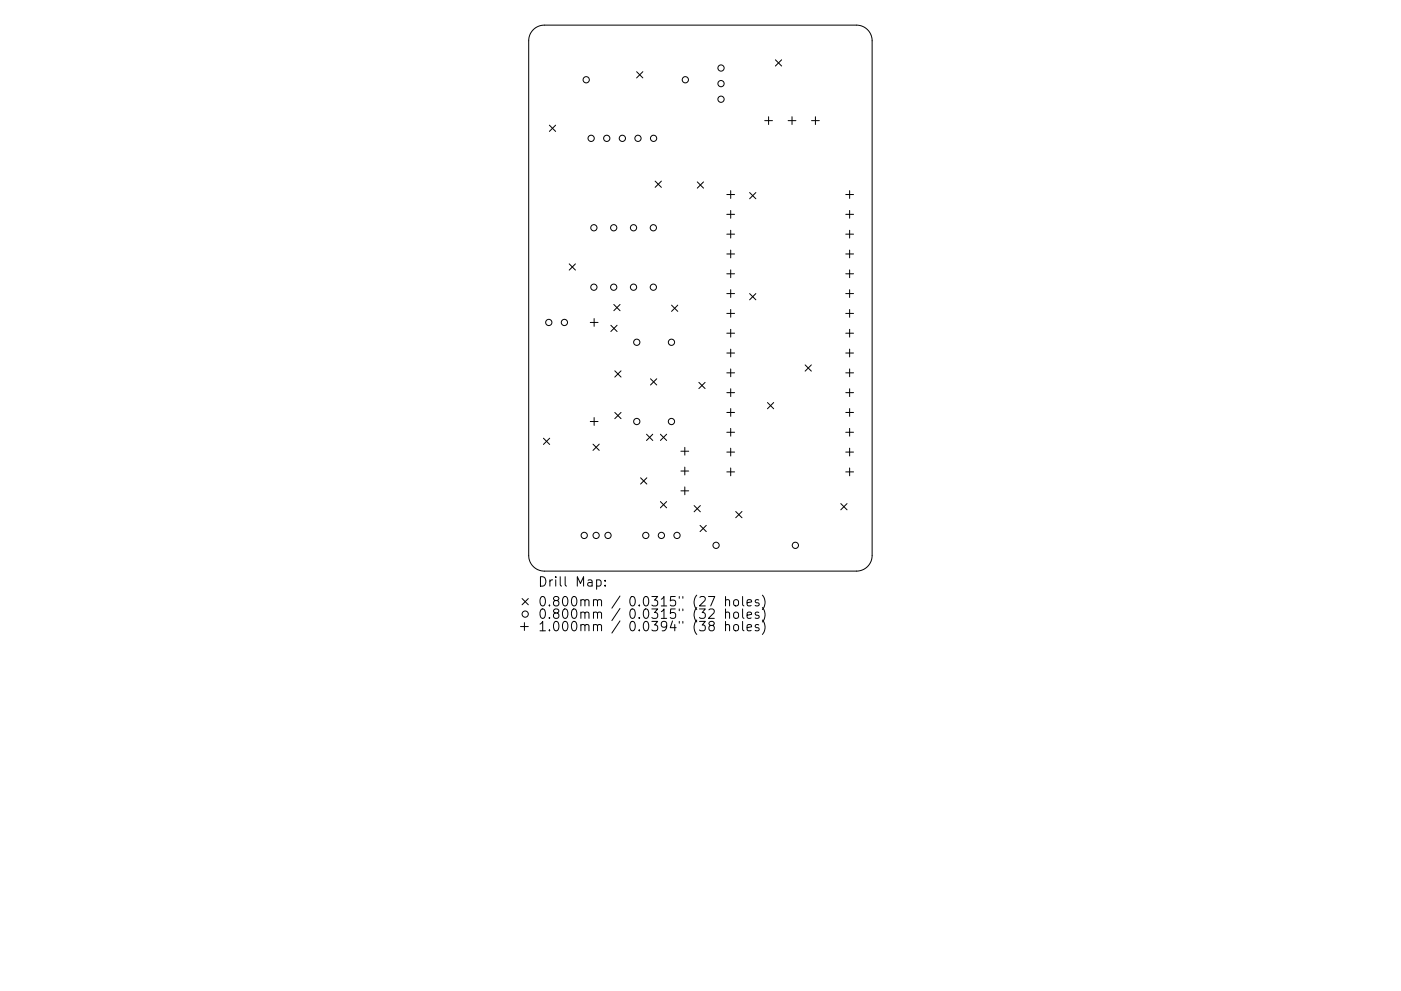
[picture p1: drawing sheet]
<svg xmlns="http://www.w3.org/2000/svg" width="297mm" height="210mm" viewBox="0 0 297 210" stroke-linecap="round" stroke-linejoin="round" font-family="sans-serif">
<defs><g id="words">
<g font-size="2.8">
<text x="114" y="124.5">Drill Map:</text>
<text x="114" y="128.7">0.800mm / 0.0315&quot; (27 holes)</text>
<text x="114" y="131.3">0.800mm / 0.0315&quot; (32 holes)</text>
<text x="114" y="133.9">1.000mm / 0.0394&quot; (38 holes)</text>
</g>
</g></defs>
<g fill="none" stroke="#000" stroke-width=".21">
<path d="M113.1 6.3a3.3 3.3 0 0 1 2.3-1h66.2a3.3 3.3 0 0 1 3.3 3.3v109.3a3.3 3.3 0 0 1-3.3 3.3h-66.2a3.3 3.3 0 0 1-3.3-3.3v-109.3a3.3 3.3 0 0 1 1-2.3zM135 15.2l1.3 1.3M136.3 15.2l-1.3 1.3M164.4 12.7l1.3 1.3M165.7 12.7l-1.3 1.3M116.5 26.6l1.3 1.3M117.8 26.6l-1.3 1.3M138.9 38.4l1.3 1.4M140.2 38.4l-1.3 1.4M147.8 38.6l1.4 1.3M149.2 38.6l-1.4 1.3M162.1 25.6h1.7"/>
<path d="M163 24.8v1.6M167.1 25.6h1.6M167.9 24.8v1.6M172.1 25.6h1.6M172.9 24.8v1.6M120.7 56l1.3 1.3M122 56l-1.3 1.3M154.1 41.3h1.6M154.1 45.5h1.6M154.1 49.7h1.6M154.1 53.9h1.6M154.1 58.1h1.6"/>
<path d="M154.9 40.4v1.7M154.9 44.7v1.6M154.9 48.9v1.6M154.9 53.1v1.6M154.9 57.3v1.6M158.9 40.9l1.4 1.3M160.3 40.9l-1.4 1.3M179.3 41.3h1.7M179.3 45.5h1.7M179.3 49.7h1.7M179.3 53.9h1.7M179.3 58.1h1.7"/>
<path d="M180.1 40.4v1.7M180.1 44.7v1.6M180.1 48.9v1.6M180.1 53.1v1.6M180.1 57.3v1.6M125.1 68.4h1.7M126 67.6v1.6M129.5 69l1.3 1.3M130.1 64.6l1.4 1.3M130.4 78.7l1.3 1.3M130.8 69l-1.3 1.3M131.5 64.6l-1.4 1.3"/>
<path d="M131.7 78.7l-1.3 1.3M142.4 64.7l1.3 1.4M143.7 64.7l-1.3 1.4M154.1 62.3h1.6M154.1 66.5h1.6M154.1 70.7h1.6M154.1 74.9h1.6M154.1 79.1h1.6M154.9 61.5v1.6M154.9 65.7v1.6M154.9 69.9v1.6M154.9 74.1v1.6"/>
<path d="M154.9 78.3v1.6M158.9 62.3l1.4 1.3M160.3 62.3l-1.4 1.3M170.7 77.4l1.3 1.3M172 77.4l-1.3 1.3M179.3 62.3h1.7M179.3 66.5h1.7M179.3 70.7h1.7M179.3 74.9h1.7M179.3 79.1h1.7M180.1 61.5v1.6M180.1 65.7v1.6"/>
<path d="M180.1 69.9v1.6M180.1 74.1v1.6M180.1 78.3v1.6M115.2 93l1.3 1.3M116.5 93l-1.3 1.3M125.1 89.4h1.7M125.7 94.2l1.4 1.4M126 88.6v1.7M127.1 94.2l-1.4 1.4M130.4 87.5l1.3 1.3M131.7 87.5l-1.3 1.3M137.1 92.1l1.3 1.4"/>
<path d="M137.9 80.4l1.3 1.3M138.4 92.1l-1.3 1.4M139.2 80.4l-1.3 1.3M140 92.1l1.3 1.4M141.3 92.1l-1.3 1.4M144.4 95.7h1.6M144.4 99.9h1.6M145.2 94.9v1.7M145.2 99.1v1.7M148.2 81.1l1.3 1.3M149.5 81.1l-1.3 1.3M154.1 83.3h1.6"/>
<path d="M154.1 87.5h1.6M154.1 91.7h1.6M154.1 95.9h1.6M154.9 82.5v1.6M154.9 86.7v1.6M154.9 90.9v1.6M154.9 95.1v1.6M154.9 99.3v1.6M162.7 85.4l1.3 1.3M164 85.4l-1.3 1.3M179.3 83.3h1.7M179.3 87.5h1.7"/>
<path d="M179.3 91.7h1.7M179.3 95.9h1.7M180.1 82.5v1.6M180.1 86.7v1.6M180.1 90.9v1.6M180.1 95.1v1.6M180.1 99.3v1.6M135.8 101.4l1.3 1.3M137.1 101.4l-1.3 1.3M140 106.4l1.3 1.3M141.3 106.4l-1.3 1.3M144.4 104.1h1.6"/>
<path d="M145.2 103.3v1.7M147.2 107.3l1.3 1.3M148.4 111.5l1.3 1.3M148.5 107.3l-1.3 1.3M149.7 111.5l-1.3 1.3M154.1 100.1h1.6M156 108.5l1.3 1.3M157.3 108.5l-1.3 1.3M178.3 106.8l1.3 1.4M179.3 100.1h1.7M179.6 106.8l-1.3 1.4M110.4 132.9h1.6"/>
<path d="M110.7 127l1.3 1.3M111.2 132.1v1.7M112 127l-1.3 1.3M126.5 123.1l.6-.1 .3 .4v.6l-.1 .3h-.8M128.3 124.2v.2M128.3 123.1v.2M150.2 126.6h1.3l-.8 2M150.3 129.4l.3-.2 .7 .1a.54 .54 0 0 1 0 .8l-1.1 1.1h1.2M150.7 132.7l-.4-.4 .1-.3 .3-.2 .6 .1 .1 .3-.1 .3-.8 .3-.2 .3 .1 .5 .3 .2h.4l.3-.3-.1-.6-.2-.2M153.8 127.4l.3-.2 .5 .1 .1 1.3M153.8 130.1l.3-.2 .5 .1 .1 1.2M153.8 132.7l.3-.2 .5 .1 .1 1.2"/>
<path d="M153.8 126.6v2M153.8 129.2v2M153.8 131.8v2M155.6 127.4l.3-.2a.54 .54 0 0 1 .7 .4v.6a.54 .54 0 0 1-.5 .4 .54 .54 0 0 1-.6-.4zM155.6 130.1a.54 .54 0 0 1 .6-.2 .54 .54 0 0 1 .4 .3v.6a.54 .54 0 0 1-.5 .4 .54 .54 0 0 1-.6-.4zM155.6 132.7a.54 .54 0 0 1 .6-.2 .54 .54 0 0 1 .4 .4v.6a.54 .54 0 0 1-.5 .4 .54 .54 0 0 1-.6-.4zM157.4 126.6v1.7l.3 .3M157.4 129.2v1.7l.3 .3M157.4 131.8v1.8l.3 .2M158.4 127.9l.9-.2v-.4l-.6-.1-.3 .3 .1 1h.8M158.4 130.5l.9-.2v-.3l-.6-.1-.3 .2 .1 1h.8M158.4 133.2l.9-.2v-.4l-.6-.1-.3 .3 .1 .9h.8"/>
<path d="M160.9 127.3l-.5-.1-.3 .3 .1 .3 .7 .2v.5h-.8M160.9 130l-.5-.1-.3 .2 .1 .3 .7 .2v.5h-.8M160.9 132.6l-.5-.1-.3 .3 .1 .3 .7 .2v.4h-.8M161.6 126.3a2.29 2.29 0 0 1 0 3M161.6 128.9a2.29 2.29 0 0 1 0 3.1M161.6 131.6a2.29 2.29 0 0 1 0 3"/>
<circle cx="124.3" cy="16.9" r=".66"/>
<circle cx="145.3" cy="16.9" r=".66"/>
<circle cx="152.9" cy="17.7" r=".66"/>
<circle cx="152.9" cy="14.4" r=".66"/>
<circle cx="125.3" cy="29.4" r=".66"/>
<circle cx="128.6" cy="29.4" r=".66"/>
<circle cx="132" cy="29.4" r=".66"/>
<circle cx="135.3" cy="29.4" r=".66"/>
<circle cx="138.6" cy="29.4" r=".66"/>
<circle cx="152.9" cy="21.1" r=".66"/>
<circle cx="125.9" cy="48.3" r=".66"/>
<circle cx="130.1" cy="48.3" r=".66"/>
<circle cx="134.3" cy="48.3" r=".66"/>
<circle cx="138.5" cy="48.3" r=".66"/>
<circle cx="116.4" cy="68.4" r=".66"/>
<circle cx="119.7" cy="68.4" r=".66"/>
<circle cx="125.9" cy="60.9" r=".66"/>
<circle cx="130.1" cy="60.9" r=".66"/>
<circle cx="134.3" cy="60.9" r=".66"/>
<circle cx="135" cy="72.6" r=".66"/>
<circle cx="138.5" cy="60.9" r=".66"/>
<circle cx="142.4" cy="72.6" r=".66"/>
<circle cx="135" cy="89.4" r=".66"/>
<circle cx="142.4" cy="89.4" r=".66"/>
<circle cx="123.9" cy="113.6" r=".66"/>
<circle cx="126.4" cy="113.6" r=".66"/>
<circle cx="128.9" cy="113.6" r=".66"/>
<circle cx="136.9" cy="113.6" r=".66"/>
<circle cx="140.2" cy="113.6" r=".66"/>
<circle cx="143.5" cy="113.6" r=".66"/>
<circle cx="151.8" cy="115.7" r=".66"/>
<circle cx="168.6" cy="115.7" r=".66"/>
<circle cx="111.4" cy="130.3" r=".66"/>
</g>
<use href="#words"/>
</svg>
